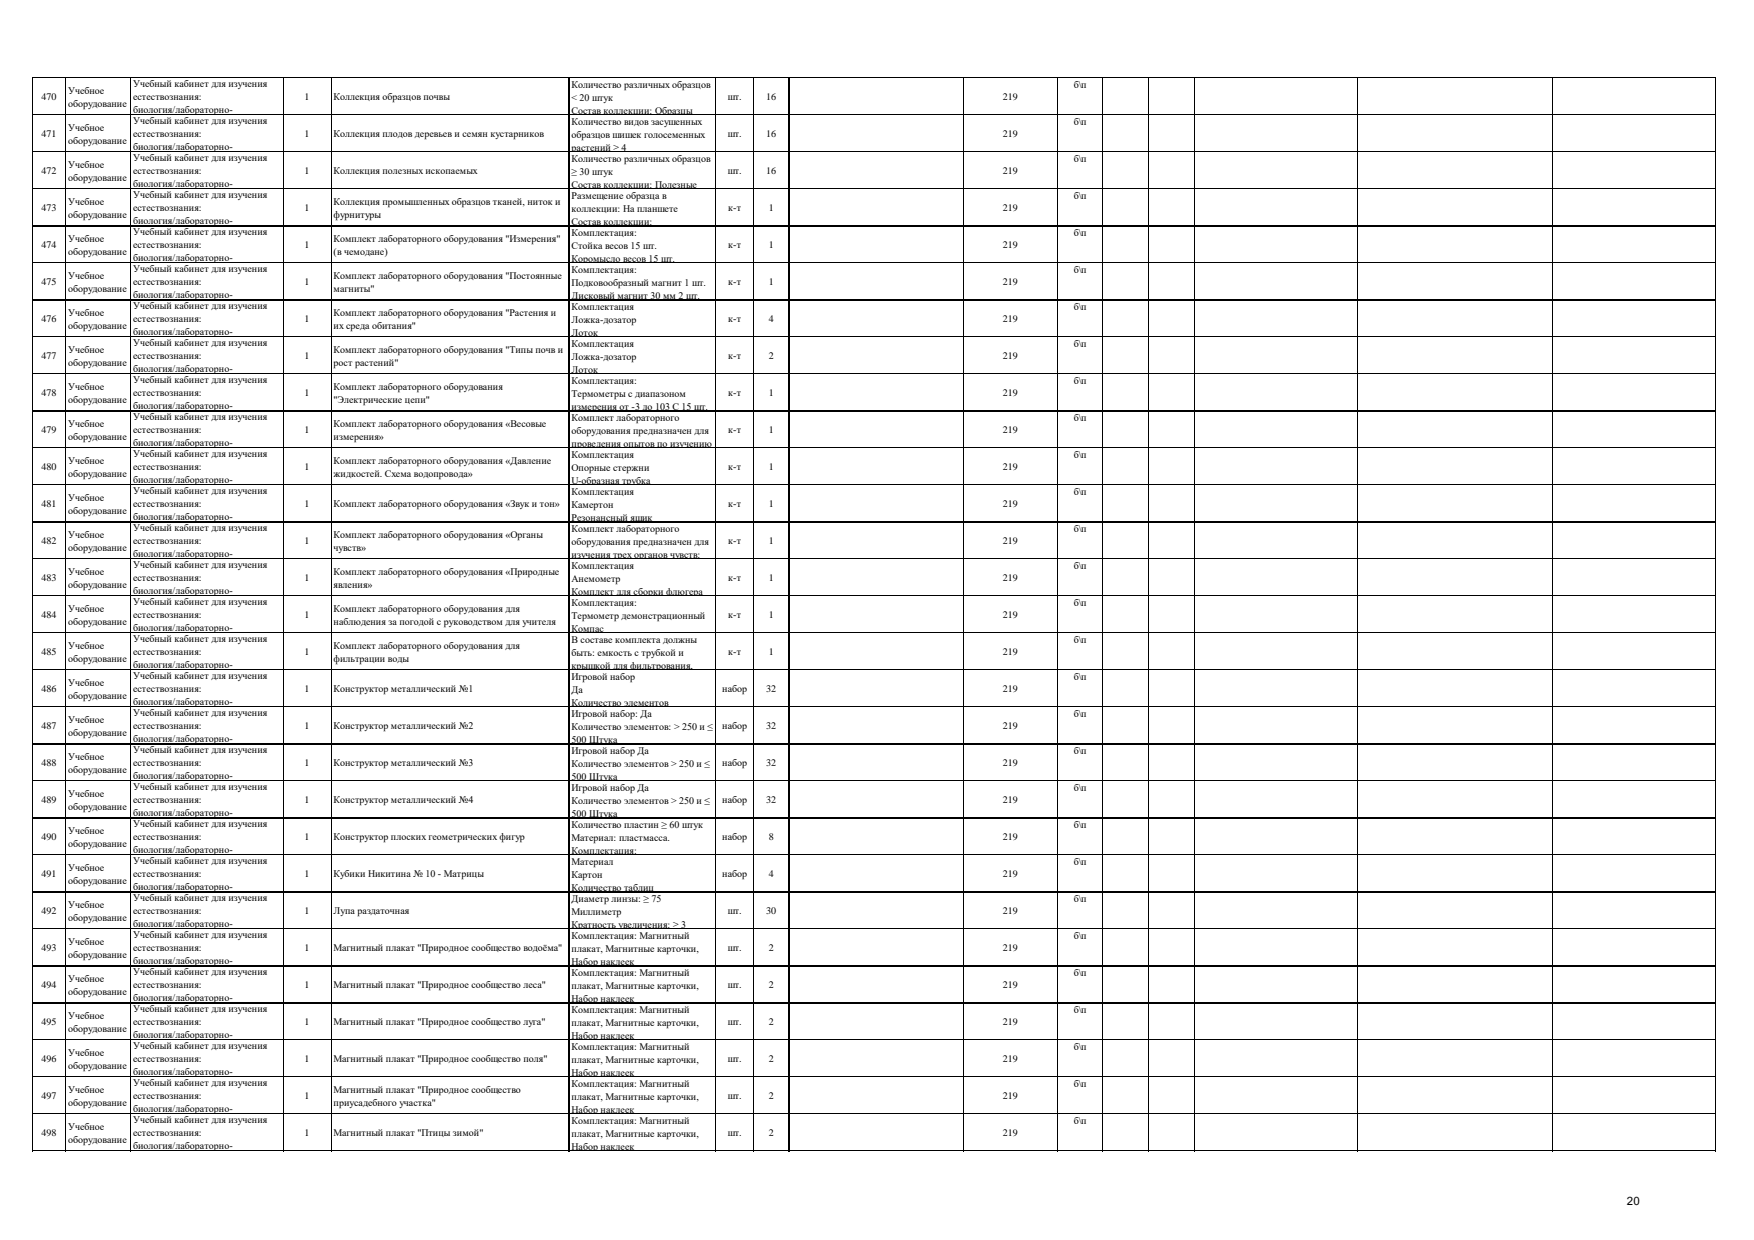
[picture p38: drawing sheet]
<svg xmlns="http://www.w3.org/2000/svg" width="297mm" height="210mm" viewBox="0 0 297 210" stroke-linecap="round" stroke-linejoin="round" font-family="sans-serif">
<defs><g id="words">
<text font-size="1.9" x="275.5" y="204">20</text>
<g font-size="1.7">
<text x="7" y="16.9">470</text>
<text x="11.5" y="15.8">Учебное</text>
<text x="22.5" y="14.7">Учебный кабинет для изучения</text>
<text x="22.5" y="16.9">естествознания:</text>
<text x="51.6" y="16.9">1</text>
<text x="56.5" y="16.9">Коллекция образцов почвы</text>
<text x="96.8" y="14.9">Количество различных образцов</text>
<text x="96.8" y="17.1">&lt; 20 штук</text>
<text x="123.2" y="16.9">шт.</text>
<text x="129.7" y="16.9">16</text>
<text x="169.8" y="16.9">219</text>
<text x="181.8" y="14.9">б\п</text>
<text x="7" y="23.2">471</text>
<text x="11.5" y="18">оборудование</text>
<text x="11.5" y="22.1">Учебное</text>
<text x="22.5" y="19.1">биология/лабораторно-</text>
<text x="22.5" y="21">Учебный кабинет для изучения</text>
<text x="22.5" y="23.2">естествознания:</text>
<text x="51.6" y="23.2">1</text>
<text x="56.5" y="23.2">Коллекция плодов деревьев и семян кустарников</text>
<text x="96.8" y="19.3">Состав коллекции: Образцы</text>
<text x="96.8" y="21.2">Количество видов засушенных</text>
<text x="96.8" y="23.4">образцов шишек голосеменных</text>
<text x="123.2" y="23.2">шт.</text>
<text x="129.7" y="23.2">16</text>
<text x="169.8" y="23.2">219</text>
<text x="181.8" y="21.2">б\п</text>
<text x="7" y="29.5">472</text>
<text x="11.5" y="24.3">оборудование</text>
<text x="11.5" y="28.4">Учебное</text>
<text x="22.5" y="25.4">биология/лабораторно-</text>
<text x="22.5" y="27.3">Учебный кабинет для изучения</text>
<text x="22.5" y="29.5">естествознания:</text>
<text x="51.6" y="29.5">1</text>
<text x="56.5" y="29.5">Коллекция полезных ископаемых</text>
<text x="96.8" y="25.6">растений ≥ 4</text>
<text x="96.8" y="27.4">Количество различных образцов</text>
<text x="96.8" y="29.7">≥ 30 штук</text>
<text x="123.2" y="29.5">шт.</text>
<text x="129.7" y="29.5">16</text>
<text x="169.8" y="29.5">219</text>
<text x="181.8" y="27.4">б\п</text>
<text x="7" y="35.7">473</text>
<text x="11.5" y="30.6">оборудование</text>
<text x="11.5" y="34.6">Учебное</text>
<text x="22.5" y="31.7">биология/лабораторно-</text>
<text x="22.5" y="33.5">Учебный кабинет для изучения</text>
<text x="22.5" y="35.7">естествознания:</text>
<text x="51.6" y="35.7">1</text>
<text x="56.5" y="34.6">Коллекция промышленных образцов тканей, ниток и</text>
<text x="96.8" y="31.9">Состав коллекции: Полезные</text>
<text x="96.8" y="33.7">Размещение образца в</text>
<text x="96.8" y="35.9">коллекции: На планшете</text>
<text x="123.3" y="35.7">к-т</text>
<text x="130.2" y="35.7">1</text>
<text x="169.8" y="35.7">219</text>
<text x="181.8" y="33.7">б\п</text>
<text x="11.5" y="36.8">оборудование</text>
<text x="11.5" y="40.9">Учебное</text>
<text x="22.5" y="37.9">биология/лабораторно-</text>
<text x="22.5" y="39.8">Учебный кабинет для изучения</text>
<text x="56.5" y="36.8">фурнитуры</text>
<text x="56.5" y="40.9">Комплект лабораторного оборудования &quot;Измерения&quot;</text>
<text x="96.8" y="38.1">Состав коллекции:</text>
<text x="96.8" y="40">Комплектация:</text>
<text x="181.8" y="40">б\п</text>
<text x="7" y="42">474</text>
<text x="11.5" y="43.1">оборудование</text>
<text x="11.5" y="47.2">Учебное</text>
<text x="22.5" y="42">естествознания:</text>
<text x="22.5" y="44.2">биология/лабораторно-</text>
<text x="22.5" y="46.1">Учебный кабинет для изучения</text>
<text x="51.6" y="42">1</text>
<text x="56.5" y="43.1">(в чемодане)</text>
<text x="56.5" y="47.2">Комплект лабораторного оборудования &quot;Постоянные</text>
<text x="96.8" y="42.2">Стойка весов 15 шт.</text>
<text x="96.8" y="44.4">Коромысло весов 15 шт.</text>
<text x="96.8" y="46.3">Комплектация:</text>
<text x="123.3" y="42">к-т</text>
<text x="130.2" y="42">1</text>
<text x="169.8" y="42">219</text>
<text x="181.8" y="46.3">б\п</text>
<text x="7" y="48.3">475</text>
<text x="11.5" y="49.4">оборудование</text>
<text x="11.5" y="53.4">Учебное</text>
<text x="22.5" y="48.3">естествознания:</text>
<text x="22.5" y="50.5">биология/лабораторно-</text>
<text x="22.5" y="52.3">Учебный кабинет для изучения</text>
<text x="51.6" y="48.3">1</text>
<text x="56.5" y="49.4">магниты&quot;</text>
<text x="56.5" y="53.4">Комплект лабораторного оборудования &quot;Растения и</text>
<text x="96.8" y="48.5">Подковообразный магнит 1 шт.</text>
<text x="96.8" y="50.7">Дисковый магнит 30 мм 2 шт.</text>
<text x="96.8" y="52.5">Комплектация</text>
<text x="123.3" y="48.3">к-т</text>
<text x="130.2" y="48.3">1</text>
<text x="169.8" y="48.3">219</text>
<text x="181.8" y="52.5">б\п</text>
<text x="7" y="54.6">476</text>
<text x="11.5" y="55.7">оборудование</text>
<text x="11.5" y="59.7">Учебное</text>
<text x="22.5" y="54.6">естествознания:</text>
<text x="22.5" y="56.8">биология/лабораторно-</text>
<text x="22.5" y="58.6">Учебный кабинет для изучения</text>
<text x="51.6" y="54.6">1</text>
<text x="56.5" y="55.7">их среда обитания&quot;</text>
<text x="56.5" y="59.7">Комплект лабораторного оборудования &quot;Типы почв и</text>
<text x="96.8" y="54.7">Ложка-дозатор</text>
<text x="96.8" y="56.9">Лоток</text>
<text x="96.8" y="58.8">Комплектация</text>
<text x="123.3" y="54.6">к-т</text>
<text x="130.2" y="54.6">4</text>
<text x="169.8" y="54.6">219</text>
<text x="181.8" y="58.8">б\п</text>
<text x="7" y="60.8">477</text>
<text x="11.5" y="61.9">оборудование</text>
<text x="11.5" y="66">Учебное</text>
<text x="22.5" y="60.8">естествознания:</text>
<text x="22.5" y="63">биология/лабораторно-</text>
<text x="22.5" y="64.9">Учебный кабинет для изучения</text>
<text x="51.6" y="60.8">1</text>
<text x="56.5" y="61.9">рост растений&quot;</text>
<text x="56.5" y="66">Комплект лабораторного оборудования</text>
<text x="96.8" y="61">Ложка-дозатор</text>
<text x="96.8" y="63.2">Лоток</text>
<text x="96.8" y="65.1">Комплектация:</text>
<text x="123.3" y="60.8">к-т</text>
<text x="130.2" y="60.8">2</text>
<text x="169.8" y="60.8">219</text>
<text x="181.8" y="65.1">б\п</text>
<text x="7" y="67.1">478</text>
<text x="11.5" y="68.2">оборудование</text>
<text x="22.5" y="67.1">естествознания:</text>
<text x="22.5" y="69.3">биология/лабораторно-</text>
<text x="22.5" y="71.2">Учебный кабинет для изучения</text>
<text x="51.6" y="67.1">1</text>
<text x="56.5" y="68.2">&quot;Электрические цепи&quot;</text>
<text x="96.8" y="67.3">Термометры с диапазоном</text>
<text x="96.8" y="69.5">измерения от -3 до 103 C 15 шт.</text>
<text x="96.8" y="71.3">Комплект лабораторного</text>
<text x="123.3" y="67.1">к-т</text>
<text x="130.2" y="67.1">1</text>
<text x="169.8" y="67.1">219</text>
<text x="181.8" y="71.3">б\п</text>
<text x="7" y="73.4">479</text>
<text x="11.5" y="72.3">Учебное</text>
<text x="11.5" y="74.5">оборудование</text>
<text x="22.5" y="73.4">естествознания:</text>
<text x="22.5" y="75.6">биология/лабораторно-</text>
<text x="22.5" y="77.4">Учебный кабинет для изучения</text>
<text x="51.6" y="73.4">1</text>
<text x="56.5" y="72.3">Комплект лабораторного оборудования «Весовые</text>
<text x="56.5" y="74.5">измерения»</text>
<text x="96.8" y="73.5">оборудования предназначен для</text>
<text x="96.8" y="75.7">проведения опытов по изучению</text>
<text x="96.8" y="77.6">Комплектация</text>
<text x="123.3" y="73.4">к-т</text>
<text x="130.2" y="73.4">1</text>
<text x="169.8" y="73.4">219</text>
<text x="181.8" y="77.6">б\п</text>
<text x="7" y="79.6">480</text>
<text x="11.5" y="78.5">Учебное</text>
<text x="11.5" y="80.7">оборудование</text>
<text x="22.5" y="79.6">естествознания:</text>
<text x="22.5" y="81.8">биология/лабораторно-</text>
<text x="22.5" y="83.7">Учебный кабинет для изучения</text>
<text x="51.6" y="79.6">1</text>
<text x="56.5" y="78.5">Комплект лабораторного оборудования «Давление</text>
<text x="56.5" y="80.7">жидкостей. Схема водопровода»</text>
<text x="96.8" y="79.8">Опорные стержни</text>
<text x="96.8" y="82">U-образная трубка</text>
<text x="96.8" y="83.9">Комплектация</text>
<text x="123.3" y="79.6">к-т</text>
<text x="130.2" y="79.6">1</text>
<text x="169.8" y="79.6">219</text>
<text x="181.8" y="83.9">б\п</text>
<text x="7" y="85.9">481</text>
<text x="11.5" y="84.8">Учебное</text>
<text x="11.5" y="87">оборудование</text>
<text x="22.5" y="85.9">естествознания:</text>
<text x="22.5" y="88.1">биология/лабораторно-</text>
<text x="22.5" y="90">Учебный кабинет для изучения</text>
<text x="51.6" y="85.9">1</text>
<text x="56.5" y="85.9">Комплект лабораторного оборудования «Звук и тон»</text>
<text x="96.8" y="86.1">Камертон</text>
<text x="96.8" y="88.3">Резонансный ящик</text>
<text x="123.3" y="85.9">к-т</text>
<text x="130.2" y="85.9">1</text>
<text x="169.8" y="85.9">219</text>
<text x="7" y="92.2">482</text>
<text x="11.5" y="91.1">Учебное</text>
<text x="11.5" y="93.3">оборудование</text>
<text x="22.5" y="92.2">естествознания:</text>
<text x="22.5" y="94.4">биология/лабораторно-</text>
<text x="51.6" y="92.2">1</text>
<text x="56.5" y="91.1">Комплект лабораторного оборудования «Органы</text>
<text x="56.5" y="93.3">чувств»</text>
<text x="96.8" y="90.1">Комплект лабораторного</text>
<text x="96.8" y="92.3">оборудования предназначен для</text>
<text x="96.8" y="94.5">изучения трех органов чувств:</text>
<text x="123.3" y="92.2">к-т</text>
<text x="130.2" y="92.2">1</text>
<text x="169.8" y="92.2">219</text>
<text x="181.8" y="90.1">б\п</text>
<text x="7" y="98.4">483</text>
<text x="11.5" y="97.3">Учебное</text>
<text x="11.5" y="99.5">оборудование</text>
<text x="22.5" y="96.2">Учебный кабинет для изучения</text>
<text x="22.5" y="98.4">естествознания:</text>
<text x="22.5" y="100.6">биология/лабораторно-</text>
<text x="51.6" y="98.4">1</text>
<text x="56.5" y="97.3">Комплект лабораторного оборудования «Природные</text>
<text x="56.5" y="99.5">явления»</text>
<text x="96.8" y="96.4">Комплектация</text>
<text x="96.8" y="98.6">Анемометр</text>
<text x="96.8" y="100.8">Комплект для сборки флюгера</text>
<text x="123.3" y="98.4">к-т</text>
<text x="130.2" y="98.4">1</text>
<text x="169.8" y="98.4">219</text>
<text x="181.8" y="96.4">б\п</text>
<text x="7" y="104.7">484</text>
<text x="11.5" y="103.6">Учебное</text>
<text x="11.5" y="105.8">оборудование</text>
<text x="22.5" y="102.5">Учебный кабинет для изучения</text>
<text x="22.5" y="104.7">естествознания:</text>
<text x="22.5" y="106.9">биология/лабораторно-</text>
<text x="51.6" y="104.7">1</text>
<text x="56.5" y="103.6">Комплект лабораторного оборудования для</text>
<text x="56.5" y="105.8">наблюдения за погодой с руководством для учителя</text>
<text x="96.8" y="102.7">Комплектация:</text>
<text x="96.8" y="104.9">Термометр демонстрационный</text>
<text x="96.8" y="107.1">Компас</text>
<text x="123.3" y="104.7">к-т</text>
<text x="130.2" y="104.7">1</text>
<text x="169.8" y="104.7">219</text>
<text x="181.8" y="102.7">б\п</text>
<text x="7" y="111">485</text>
<text x="11.5" y="109.9">Учебное</text>
<text x="11.5" y="112.1">оборудование</text>
<text x="22.5" y="108.8">Учебный кабинет для изучения</text>
<text x="22.5" y="111">естествознания:</text>
<text x="22.5" y="113.2">биология/лабораторно-</text>
<text x="51.6" y="111">1</text>
<text x="56.5" y="109.9">Комплект лабораторного оборудования для</text>
<text x="56.5" y="112.1">фильтрации воды</text>
<text x="96.8" y="108.9">В составе комплекта должны</text>
<text x="96.8" y="111.1">быть: емкость с трубкой и</text>
<text x="96.8" y="113.3">крышкой для фильтрования,</text>
<text x="123.3" y="111">к-т</text>
<text x="130.2" y="111">1</text>
<text x="169.8" y="111">219</text>
<text x="181.8" y="108.9">б\п</text>
<text x="7" y="117.2">486</text>
<text x="11.5" y="116.1">Учебное</text>
<text x="11.5" y="118.3">оборудование</text>
<text x="22.5" y="115">Учебный кабинет для изучения</text>
<text x="22.5" y="117.2">естествознания:</text>
<text x="22.5" y="119.4">биология/лабораторно-</text>
<text x="51.6" y="117.2">1</text>
<text x="56.5" y="117.2">Конструктор металлический №1</text>
<text x="96.8" y="115.2">Игровой набор</text>
<text x="96.8" y="117.4">Да</text>
<text x="96.8" y="119.6">Количество элементов</text>
<text x="122.3" y="117.2">набор</text>
<text x="129.7" y="117.2">32</text>
<text x="169.8" y="117.2">219</text>
<text x="181.8" y="115.2">б\п</text>
<text x="7" y="123.5">487</text>
<text x="11.5" y="122.4">Учебное</text>
<text x="11.5" y="124.6">оборудование</text>
<text x="22.5" y="121.3">Учебный кабинет для изучения</text>
<text x="22.5" y="123.5">естествознания:</text>
<text x="22.5" y="125.7">биология/лабораторно-</text>
<text x="51.6" y="123.5">1</text>
<text x="56.5" y="123.5">Конструктор металлический №2</text>
<text x="96.8" y="121.5">Игровой набор: Да</text>
<text x="96.8" y="123.7">Количество элементов: &gt; 250 и ≤</text>
<text x="96.8" y="125.9">500 Штука</text>
<text x="122.3" y="123.5">набор</text>
<text x="129.7" y="123.5">32</text>
<text x="169.8" y="123.5">219</text>
<text x="181.8" y="121.5">б\п</text>
<text x="7" y="129.8">488</text>
<text x="11.5" y="128.7">Учебное</text>
<text x="11.5" y="130.9">оборудование</text>
<text x="22.5" y="127.6">Учебный кабинет для изучения</text>
<text x="22.5" y="129.8">естествознания:</text>
<text x="22.5" y="132">биология/лабораторно-</text>
<text x="51.6" y="129.8">1</text>
<text x="56.5" y="129.8">Конструктор металлический №3</text>
<text x="96.8" y="127.7">Игровой набор Да</text>
<text x="96.8" y="129.9">Количество элементов &gt; 250 и ≤</text>
<text x="122.3" y="129.8">набор</text>
<text x="129.7" y="129.8">32</text>
<text x="169.8" y="129.8">219</text>
<text x="181.8" y="127.7">б\п</text>
<text x="7" y="136">489</text>
<text x="11.5" y="134.9">Учебное</text>
<text x="11.5" y="137.1">оборудование</text>
<text x="22.5" y="133.8">Учебный кабинет для изучения</text>
<text x="22.5" y="136">естествознания:</text>
<text x="51.6" y="136">1</text>
<text x="56.5" y="136">Конструктор металлический №4</text>
<text x="96.8" y="132.1">500 Штука</text>
<text x="96.8" y="134">Игровой набор Да</text>
<text x="96.8" y="136.2">Количество элементов &gt; 250 и ≤</text>
<text x="122.3" y="136">набор</text>
<text x="129.7" y="136">32</text>
<text x="169.8" y="136">219</text>
<text x="181.8" y="134">б\п</text>
<text x="7" y="142.3">490</text>
<text x="11.5" y="141.2">Учебное</text>
<text x="11.5" y="143.4">оборудование</text>
<text x="22.5" y="138.2">биология/лабораторно-</text>
<text x="22.5" y="140.1">Учебный кабинет для изучения</text>
<text x="22.5" y="142.3">естествознания:</text>
<text x="51.6" y="142.3">1</text>
<text x="56.5" y="142.3">Конструктор плоских геометрических фигур</text>
<text x="96.8" y="138.4">500 Штука</text>
<text x="96.8" y="140.3">Количество пластин ≥ 60 штук</text>
<text x="96.8" y="142.5">Материал: пластмасса.</text>
<text x="122.3" y="142.3">набор</text>
<text x="130.2" y="142.3">8</text>
<text x="169.8" y="142.3">219</text>
<text x="181.8" y="140.3">б\п</text>
<text x="7" y="148.6">491</text>
<text x="11.5" y="147.5">Учебное</text>
<text x="11.5" y="149.7">оборудование</text>
<text x="22.5" y="144.5">биология/лабораторно-</text>
<text x="22.5" y="146.4">Учебный кабинет для изучения</text>
<text x="22.5" y="148.6">естествознания:</text>
<text x="51.6" y="148.6">1</text>
<text x="56.5" y="148.6">Кубики Никитина № 10 - Матрицы</text>
<text x="96.8" y="144.7">Комплектация:</text>
<text x="96.8" y="146.5">Материал</text>
<text x="96.8" y="148.7">Картон</text>
<text x="122.3" y="148.6">набор</text>
<text x="130.2" y="148.6">4</text>
<text x="169.8" y="148.6">219</text>
<text x="181.8" y="146.5">б\п</text>
<text x="7" y="154.8">492</text>
<text x="11.5" y="153.7">Учебное</text>
<text x="11.5" y="155.9">оборудование</text>
<text x="22.5" y="150.8">биология/лабораторно-</text>
<text x="22.5" y="152.6">Учебный кабинет для изучения</text>
<text x="22.5" y="154.8">естествознания:</text>
<text x="51.6" y="154.8">1</text>
<text x="56.5" y="154.8">Лупа раздаточная</text>
<text x="96.8" y="150.9">Количество таблиц</text>
<text x="96.8" y="152.8">Диаметр линзы: ≥ 75</text>
<text x="96.8" y="155">Миллиметр</text>
<text x="123.2" y="154.8">шт.</text>
<text x="129.7" y="154.8">30</text>
<text x="169.8" y="154.8">219</text>
<text x="181.8" y="152.8">б\п</text>
<text x="7" y="161.1">493</text>
<text x="11.5" y="160">Учебное</text>
<text x="22.5" y="157">биология/лабораторно-</text>
<text x="22.5" y="158.9">Учебный кабинет для изучения</text>
<text x="22.5" y="161.1">естествознания:</text>
<text x="51.6" y="161.1">1</text>
<text x="56.5" y="161.1">Магнитный плакат &quot;Природное сообщество водоёма&quot;</text>
<text x="96.8" y="157.2">Кратность увеличения: ≥ 3</text>
<text x="96.8" y="159.1">Комплектация: Магнитный</text>
<text x="96.8" y="161.3">плакат, Магнитные карточки,</text>
<text x="123.2" y="161.1">шт.</text>
<text x="130.2" y="161.1">2</text>
<text x="169.8" y="161.1">219</text>
<text x="181.8" y="159.1">б\п</text>
<text x="7" y="167.4">494</text>
<text x="11.5" y="162.2">оборудование</text>
<text x="11.5" y="166.3">Учебное</text>
<text x="22.5" y="163.3">биология/лабораторно-</text>
<text x="22.5" y="165.2">Учебный кабинет для изучения</text>
<text x="22.5" y="167.4">естествознания:</text>
<text x="51.6" y="167.4">1</text>
<text x="56.5" y="167.4">Магнитный плакат &quot;Природное сообщество леса&quot;</text>
<text x="96.8" y="163.5">Набор наклеек</text>
<text x="96.8" y="165.3">Комплектация: Магнитный</text>
<text x="96.8" y="167.5">плакат, Магнитные карточки,</text>
<text x="123.2" y="167.4">шт.</text>
<text x="130.2" y="167.4">2</text>
<text x="169.8" y="167.4">219</text>
<text x="181.8" y="165.3">б\п</text>
<text x="7" y="173.6">495</text>
<text x="11.5" y="168.5">оборудование</text>
<text x="11.5" y="172.5">Учебное</text>
<text x="22.5" y="169.6">биология/лабораторно-</text>
<text x="22.5" y="171.4">Учебный кабинет для изучения</text>
<text x="22.5" y="173.6">естествознания:</text>
<text x="51.6" y="173.6">1</text>
<text x="56.5" y="173.6">Магнитный плакат &quot;Природное сообщество луга&quot;</text>
<text x="96.8" y="169.7">Набор наклеек</text>
<text x="96.8" y="171.6">Комплектация: Магнитный</text>
<text x="96.8" y="173.8">плакат, Магнитные карточки,</text>
<text x="123.2" y="173.6">шт.</text>
<text x="130.2" y="173.6">2</text>
<text x="169.8" y="173.6">219</text>
<text x="181.8" y="171.6">б\п</text>
<text x="7" y="179.9">496</text>
<text x="11.5" y="174.7">оборудование</text>
<text x="11.5" y="178.8">Учебное</text>
<text x="22.5" y="175.8">биология/лабораторно-</text>
<text x="22.5" y="177.7">Учебный кабинет для изучения</text>
<text x="22.5" y="179.9">естествознания:</text>
<text x="51.6" y="179.9">1</text>
<text x="56.5" y="179.9">Магнитный плакат &quot;Природное сообщество поля&quot;</text>
<text x="96.8" y="176">Набор наклеек</text>
<text x="96.8" y="177.9">Комплектация: Магнитный</text>
<text x="123.2" y="179.9">шт.</text>
<text x="130.2" y="179.9">2</text>
<text x="169.8" y="179.9">219</text>
<text x="181.8" y="177.9">б\п</text>
<text x="11.5" y="181">оборудование</text>
<text x="11.5" y="185.1">Учебное</text>
<text x="22.5" y="182.1">биология/лабораторно-</text>
<text x="22.5" y="184">Учебный кабинет для изучения</text>
<text x="56.5" y="185.1">Магнитный плакат &quot;Природное сообщество</text>
<text x="96.8" y="180.1">плакат, Магнитные карточки,</text>
<text x="96.8" y="182.3">Набор наклеек</text>
<text x="96.8" y="184.1">Комплектация: Магнитный</text>
<text x="181.8" y="184.1">б\п</text>
<text x="7" y="186.2">497</text>
<text x="11.5" y="187.3">оборудование</text>
<text x="11.5" y="191.3">Учебное</text>
<text x="22.5" y="186.2">естествознания:</text>
<text x="22.5" y="188.4">биология/лабораторно-</text>
<text x="22.5" y="190.2">Учебный кабинет для изучения</text>
<text x="51.6" y="186.2">1</text>
<text x="56.5" y="187.3">приусадебного участка&quot;</text>
<text x="96.8" y="186.3">плакат, Магнитные карточки,</text>
<text x="96.8" y="188.5">Набор наклеек</text>
<text x="96.8" y="190.4">Комплектация: Магнитный</text>
<text x="123.2" y="186.2">шт.</text>
<text x="130.2" y="186.2">2</text>
<text x="169.8" y="186.2">219</text>
<text x="181.8" y="190.4">б\п</text>
<text x="7" y="192.4">498</text>
<text x="11.5" y="193.5">оборудование</text>
<text x="22.5" y="192.4">естествознания:</text>
<text x="22.5" y="194.6">биология/лабораторно-</text>
<text x="51.6" y="192.4">1</text>
<text x="56.5" y="192.4">Магнитный плакат &quot;Птицы зимой&quot;</text>
<text x="96.8" y="192.6">плакат, Магнитные карточки,</text>
<text x="96.8" y="194.8">Набор наклеек</text>
<text x="123.2" y="192.4">шт.</text>
<text x="130.2" y="192.4">2</text>
<text x="169.8" y="192.4">219</text>
</g>
</g></defs>
<g fill="none" stroke="#000" stroke-width=".17">
<path d="M5.5 13v182M5.6 13.1h284.9M5.6 19.4h284.9M11.1 13.2v181.8M22.1 13.2v181.8M47.9 13.2v181.8M56.1 13.2v181.8M96.4 13.2v181.8M121.2 13.2v181.8M127.5 13.2v181.8M133.6 13.2v181.8M163.1 13.2v181.8"/>
<path d="M179 13.2v181.8M186.7 13.2v181.8M194.5 13.2v181.8M202.3 13.2v181.8M229.9 13.2v181.8M262.9 13.2v181.8M290.4 13.2v181.8M5.6 25.7h284.9M5.6 31.9h284.9M5.6 38.2h284.9M5.6 44.5h284.9M5.6 50.7h284.9"/>
<path d="M5.6 57h284.9M5.6 63.3h284.9M5.6 69.5h284.9M5.6 75.8h284.9M5.6 82.1h284.9M5.6 88.3h284.9M5.6 94.6h284.9M5.6 100.9h284.9M5.6 107.1h284.9M5.6 113.4h284.9M5.6 119.7h284.9M5.6 125.9h284.9"/>
<path d="M5.6 132.2h284.9M5.6 138.5h284.9M5.6 144.8h284.9M5.6 151h284.9M5.6 157.3h284.9M5.6 163.6h284.9M5.6 169.8h284.9M5.6 176.1h284.9M5.6 182.4h284.9M5.6 188.6h284.9M5.6 194.9h284.9"/>
</g>
<use href="#words"/>
</svg>
